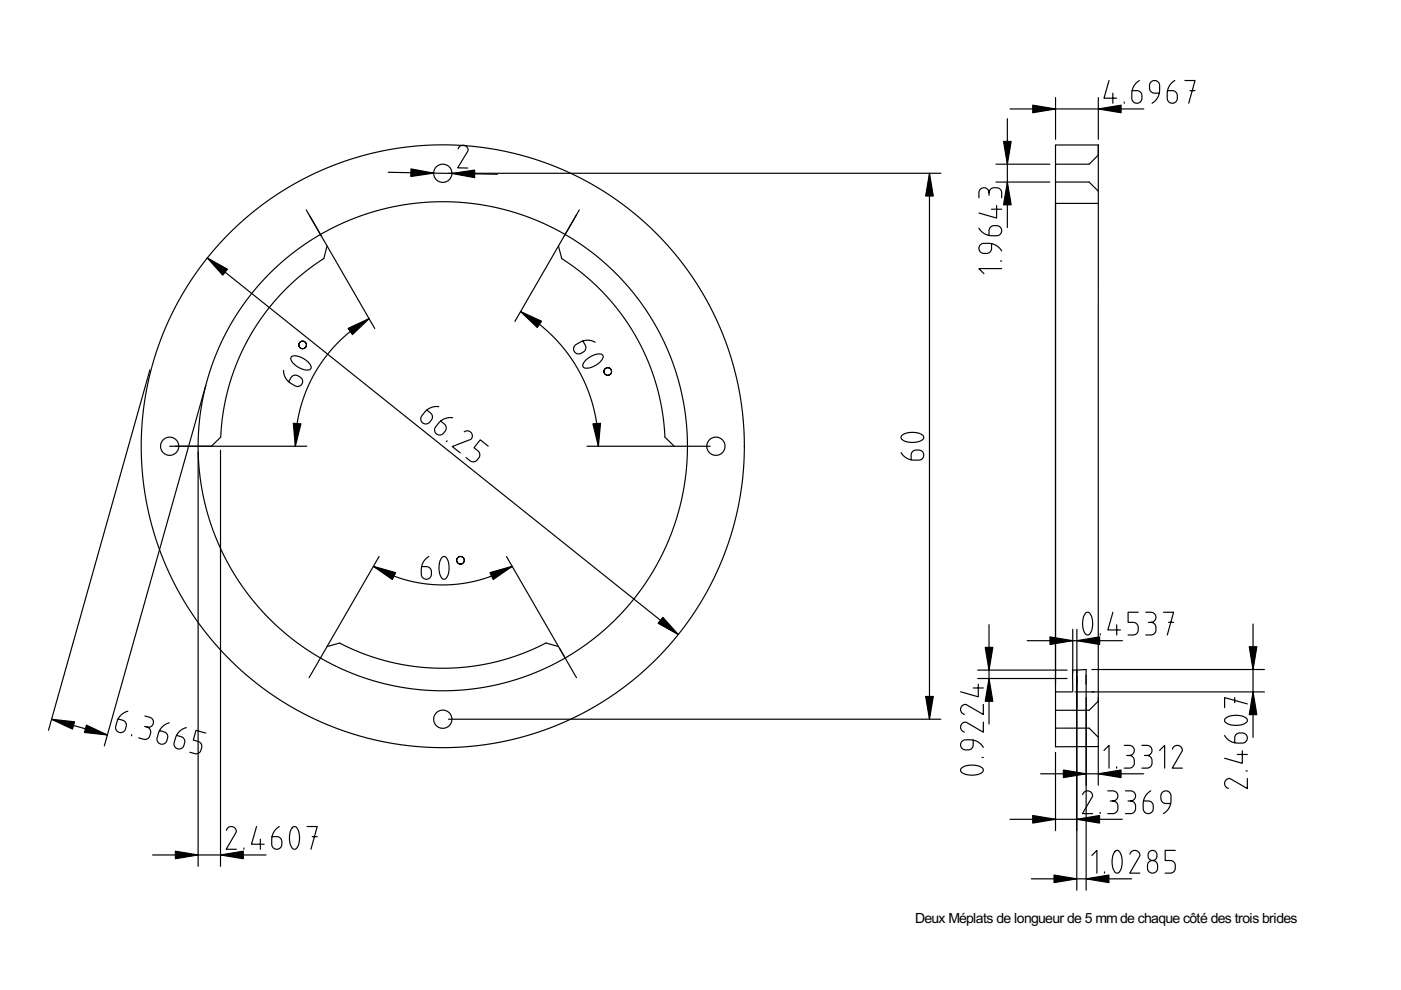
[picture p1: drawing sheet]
<svg xmlns="http://www.w3.org/2000/svg" width="297mm" height="210mm" viewBox="0 0 297 210" stroke-linecap="round" stroke-linejoin="round" font-family="sans-serif">
<defs><g id="words">
<text font-size="2.7" x="194" y="195.6">Deux Méplats de longueur de 5 mm de chaque côté des trois brides</text>
</g></defs>
<g fill="none" stroke="#000" stroke-width=".25">
<path d="M235.1 17.1l-1 3.7h2.6M235.9 19.8v2.1M241.6 17.1a3.2 3.2 0 0 0-1.6 2.8v.9a1.07 1.07 0 0 0 1 1.1 1.07 1.07 0 0 0 1.1-1.1v-.5a1.07 1.07 0 0 0-1.1-1.1h-1M245.8 19.8h-1a1.07 1.07 0 0 1-1.1-1.1v-.6a1.07 1.07 0 0 1 1.1-1 1.07 1.07 0 0 1 1.1 1v1a3.2 3.2 0 0 1-1.6 2.8M249.1 17.1a3.2 3.2 0 0 0-1.6 2.8v.9a1.07 1.07 0 0 0 1 1.1 1.07 1.07 0 0 0 1.1-1.1v-.5a1.07 1.07 0 0 0-1.1-1.1h-1M251.2 17.1h2.2l-1.4 4.8M252.3 19.2h1.1M82.3 36.5l23.2 .4M95.1 36.7h104.4M97.1 31.6a1.04 1.04 0 0 1 1.3-.8 1.04 1.04 0 0 1 .8 1.3l-2.2 3.5h2.2M197.1 36.7v115.8M211.2 34.8h11.4"/>
<path d="M211.2 38.6h11.4M213.6 25.2v23M214.1 23.1h28.4M223.8 30.8v127.5h9.1M223.8 38.6h7.1l2 1.9M223.8 20.7v8.8M223.8 30.7h9.1v135.8M232.9 32.9l-2 1.9h-7.1M232.9 20.7v8.8M238.4 21.6v.3M44 54.7l99.8 79.8M64.9 44.5l14.6 25.1"/>
<path d="M69.3 52.1l-.6 2.7-4.6 3.3-4.1 3.8-3.7 4.3-3.2 4.8-2.6 5.2-1.8 5.3-1.3 5.4-.6 5.8-2 1.9M118.4 52.2l.7 2.6 4.7 3.4 4.1 3.8 3.7 4.5 3.1 4.6 2.5 5.1 2 5.4 1.2 5.5 .6 5.6 2 1.9M122.8 44.5l-13.6 23.6M207.5 48.4a3.2 3.2 0 0 0 2.8 1.6h1a1.07 1.07 0 0 0 1.1-1.1 1.07 1.07 0 0 0-1.1-1.1h-.5a1.07 1.07 0 0 0-1.1 1.1v1M207.5 41.9v-1a1.07 1.07 0 0 1 1.1-1.1 1.07 1.07 0 0 1 1.1 1.1 1.07 1.07 0 0 1 1.1-1.1h.5a1.07 1.07 0 0 1 1.1 1.1v1M209.7 40.9v.5M210.2 51.7v1a1.07 1.07 0 0 1-1 1h-.6a1.07 1.07 0 0 1-1.1-1 1.07 1.07 0 0 1 1.1-1.1h1a3.2 3.2 0 0 1 2.8 1.6M210.2 44.4h2.2M211.3 43.6v2.6l-3.8-1M212.1 55.3h.3M212.4 57h-4.9l1.1 1M223.8 43.1h9.1"/>
<path d="M31.8 78.4l-21.5 76.4M60.1 78.5a3.2 3.2 0 0 0 1.6 2.8l.9 .5a1.07 1.07 0 0 0 1.4-.4 1.07 1.07 0 0 0-.4-1.5l-.4-.2a1.07 1.07 0 0 0-1.5 .4l-.5 .8M61.8 75.6a1.64 1.64 0 0 1 1.6 0 3.2 3.2 0 0 1 2.6 2.4 .92 .92 0 0 1-1.4 .4 3.8 3.8 0 0 1-3-2.3zM78.3 67.6l-3.5 2.3-3 2.6-2.8 3.1-2.2 3.4-1.8 3.7-1.3 3.8-.8 4-.3 4.1M78.3 67.6h.1M110.4 66.1l3.6 2.4 3.2 2.8 2.9 3.3 2.3 3.5 1.9 3.8 1.4 4.2 .9 4.2 .3 4.3M123.6 72.3l.5 .9a1.07 1.07 0 0 1-.4 1.4l-.5 .3a1.07 1.07 0 0 1-1.4-.4 1.07 1.07 0 0 1 .3-1.5l.9-.4a3.2 3.2 0 0 1 3.2 0M124.2 76.4a3.7 3.7 0 0 1 3.4-1.3 .67 .67 0 0 1 .1 1.1 3.8 3.8 0 0 1-3.9 1.8 .68 .68 0 0 1 0-1.1zM36 94.6h29M42 95.8v87.9M43.6 81.7l-21.5 76.5M46.8 95.5v88.2"/>
<path d="M93 86.2a3.2 3.2 0 0 0-3 1.2l-.6 .7a1.07 1.07 0 0 0 .2 1.6 1.07 1.07 0 0 0 1.5-.2l.4-.4a1.07 1.07 0 0 0-.2-1.5l-.8-.7M94.8 93.5l-.2 .2M96 88.6a3.2 3.2 0 0 0-3 1.1l-.6 .8a1.07 1.07 0 0 0 .1 1.5 1.07 1.07 0 0 0 1.5-.2l.4-.4a1.07 1.07 0 0 0-.2-1.5l-.8-.6M98.4 91.6a1.04 1.04 0 0 1 1.5 .1 1.04 1.04 0 0 1-.2 1.5l-3.8 1.5 1.7 1.3M103.5 94.6l-1.7-1.3-1.3 1.6 .8 .7a1.07 1.07 0 0 1 .2 1.5l-.3 .4a1.07 1.07 0 0 1-1.5 .2l-.9-.7M124.5 94.6h26.1M145.8 94.6h.1M157.8 94.6h.1M191 96a3.2 3.2 0 0 0 2.8 1.6h1a1.07 1.07 0 0 0 1.1-1.1 1.07 1.07 0 0 0-1.1-1.1h-.5a1.07 1.07 0 0 0-1.1 1.1v1M191.2 92.3a4.1 4.1 0 0 1 4.5 0 .66 .66 0 0 1-.4 1.1 3.8 3.8 0 0 1-4.2-.4l-.1-.4zM80.4 118l-14.9 25.7M90.9 118a3.2 3.2 0 0 0-1.6 2.8v.9a1.07 1.07 0 0 0 1.1 1.1 1.07 1.07 0 0 0 1.1-1.1v-.5a1.07 1.07 0 0 0-1.1-1.1h-1"/>
<path d="M93.7 118.2a.66 .66 0 0 1 1.1 .3 3.8 3.8 0 0 1-.4 4.2 .68 .68 0 0 1-.9-.4 4.3 4.3 0 0 1 .2-4.1zM107.4 118l14.8 25.7M79.2 120.1l3.5 1.7 3.6 1.2 3.8 .8 3.8 .2 3.8-.2 3.8-.8 3.6-1.2 3.5-1.7M108.6 120.1h.1M118.4 137.1l-2.7-.8-5.2 2.4-5.4 1.6-5.5 1-5.8 .4-5.6-.4-5.5-1-5.4-1.6-5.3-2.4-2.7 .8M209.7 132.4v21.1M217.8 135.8h20.2M227.4 133.4v9.3M228.3 133.4v9.3M230.2 130a.66 .66 0 0 1 1.1 .4 3.8 3.8 0 0 1-.4 4.2 .68 .68 0 0 1-1-.5 4.3 4.3 0 0 1 .3-4.1zM233.3 134.4v.2M236 129.8l-1.1 3.8h2.7"/>
<path d="M236.8 132.5v2.1M241.3 129.8h-2.1v2.2h1a1.07 1.07 0 0 1 1.1 1v.6a1.07 1.07 0 0 1-1.1 1h-1M242.9 129.8h1.1a1.07 1.07 0 0 1 1.1 1.1 1.07 1.07 0 0 1-1.1 1.1 1.07 1.07 0 0 1 1.1 1v.6a1.07 1.07 0 0 1-1.1 1h-1.1M243.5 132h.5M246.7 129.8h2.1l-1.3 4.8M247.8 132h1M265.7 132.3v24M10.9 152.5l11.9 3.3M27.1 150.8a3.2 3.2 0 0 0-2.3 2.2l-.3 1a1.07 1.07 0 0 0 .8 1.3 1.07 1.07 0 0 0 1.3-.8l.2-.5a1.07 1.07 0 0 0-.8-1.3l-1-.3M27.9 155.8v.2M30.7 154l.5 .2M30.7 151.8l1.1 .3a1.07 1.07 0 0 1 .7 1.3 1.07 1.07 0 0 1-1.3 .8 1.07 1.07 0 0 1 .7 1.3l-.1 .5a1.07 1.07 0 0 1-1.4 .7l-1-.3"/>
<path d="M35.9 153.3a3.2 3.2 0 0 0-2.3 2.2l-.3 .9a1.07 1.07 0 0 0 .8 1.4 1.07 1.07 0 0 0 1.3-.8l.1-.5a1.07 1.07 0 0 0-.7-1.3l-1-.3M39.5 154.3a3.2 3.2 0 0 0-2.3 2.2l-.3 .9a1.07 1.07 0 0 0 .8 1.4 1.07 1.07 0 0 0 1.3-.8l.1-.5a1.07 1.07 0 0 0-.7-1.3l-1-.3M43.6 155.4l-2-.5-.6 2 1 .3a1.07 1.07 0 0 1 .8 1.3l-.2 .5a1.07 1.07 0 0 1-1.3 .8l-1-.3M95.1 152.5h104.4M206.3 156.9v1a1.07 1.07 0 0 1-1 1.1h-.6a1.07 1.07 0 0 1-1-1.1 1.07 1.07 0 0 1 1-1h1a3.2 3.2 0 0 1 2.8 1.6M206.3 145.9h2.2M207.3 142.1h18.9M207.3 143.9h18.9M207.4 145.1v2.6l-3.7-1M208.5 153.1v2.1l-3.6-2a1.04 1.04 0 0 0-1.2 .8 1.04 1.04 0 0 0 .8 1.2M208.5 149.4v2.1l-3.6-2.1a1.04 1.04 0 0 0-1.2 .8 1.04 1.04 0 0 0 .8 1.3M223.8 146.7h3.5"/>
<path d="M223.8 159.5v16.6M223.8 154.4h7.1l2 1.9M227.9 146.7h40.2M228.3 142.1l2-.1-.1 3.1M228.3 142.1v3M228.3 142.1v46.6M228.3 142.1h-.9v4.6M230.3 143.2v45.5M231.5 142h36.6M232.9 148.7l-2 1.9h-7.1M234.1 159.1l1-1.1v4.9M238.3 158h1.1a1.07 1.07 0 0 1 1.1 1.1 1.07 1.07 0 0 1-1.1 1.1 1.07 1.07 0 0 1 1.1 1.1v.5a1.07 1.07 0 0 1-1.1 1.1h-1.1"/>
<path d="M242.1 158h1.1a1.07 1.07 0 0 1 1 1.1 1.07 1.07 0 0 1-1 1.1 1.07 1.07 0 0 1 1 1.1v.5a1.07 1.07 0 0 1-1 1.1h-1.1M245.9 159.1l1-1.1v4.9M248.6 158.8a1.04 1.04 0 0 1 1.2-.8 1.04 1.04 0 0 1 .8 1.3l-2.1 3.6h2.2M259.6 155.9a3.2 3.2 0 0 0 2.8 1.7h1a1.07 1.07 0 0 0 1.1-1.1 1.07 1.07 0 0 0-1.1-1.1h-.5a1.07 1.07 0 0 0-1.1 1.1v1M259.8 152.3a4.1 4.1 0 0 1 4.5 0 .66 .66 0 0 1-.4 1.1 3.8 3.8 0 0 1-4.2-.4l-.1-.4zM261.8 147.9v1.1M262.3 160h2.2M263.4 159.2v2.6l-3.8-1M264.5 149.2l-4.9-1.3v2.2M48 176a1.04 1.04 0 0 1 1.2-.7 1.04 1.04 0 0 1 .8 1.2l-2 3.6h2.1M51.7 179.8v.3M54.4 175.2l-1.1 3.8h2.7"/>
<path d="M55.2 177.9v2.2M59.2 175.2a3.2 3.2 0 0 0-1.6 2.8v1a1.07 1.07 0 0 0 1.1 1.1 1.07 1.07 0 0 0 1.1-1.1v-.5a1.07 1.07 0 0 0-1.1-1.1h-1M62 175.4a.66 .66 0 0 1 1.1 .4 3.8 3.8 0 0 1-.4 4.2 .68 .68 0 0 1-.9-.5 4.3 4.3 0 0 1 .2-4.1zM65.1 175.2h2.2l-1.4 4.9M66.2 177.4h1.1M203.8 162.9a4.1 4.1 0 0 1 4.5 0 .66 .66 0 0 1-.4 1.1 3.8 3.8 0 0 1-4.2-.4v-.4zM208.2 160.6h.3M214.1 173.7h23.9M220.6 164.1h21.9M229.5 168.5a1.04 1.04 0 0 1 1.3-.8 1.04 1.04 0 0 1 .8 1.2l-2.1 3.6h2.2M233.3 172.2v.3M234.9 167.7h1a1.07 1.07 0 0 1 1.1 1.1 1.07 1.07 0 0 1-1.1 1 1.07 1.07 0 0 1 1.1 1.1v.5a1.07 1.07 0 0 1-1.1 1.1h-1"/>
<path d="M235.4 169.8h.5M236.7 162.6v.3M238.6 167.7h1.1a1.07 1.07 0 0 1 1.1 1.1 1.07 1.07 0 0 1-1.1 1 1.07 1.07 0 0 1 1.1 1.1v.5a1.07 1.07 0 0 1-1.1 1.1h-1.1M238.9 160.2h.5M239.2 169.8h.5M242.6 160.2h.6M244 167.7a3.2 3.2 0 0 0-1.6 2.8v.9a1.07 1.07 0 0 0 1 1.1 1.07 1.07 0 0 0 1.1-1.1v-.5a1.07 1.07 0 0 0-1.1-1.1h-1M248.2 170.4h-1a1.07 1.07 0 0 1-1.1-1.1v-.5a1.07 1.07 0 0 1 1.1-1.1 1.07 1.07 0 0 1 1.1 1.1v.9a3.2 3.2 0 0 1-1.6 2.8M264.2 163.4h.3M264.5 165.1v2.1l-3.6-2.1a1.04 1.04 0 0 0-1.2 .8 1.04 1.04 0 0 0 .7 1.3M32.4 181.3h24M218.6 186.3h21.3"/>
<path d="M231.5 181.4l1.1-1.1v4.8M234.2 184.9v.2M236.4 180.5a.66 .66 0 0 1 1.1 .3 3.8 3.8 0 0 1-.4 4.3 .68 .68 0 0 1-.9-.5 4.3 4.3 0 0 1 .2-4.1zM239.6 181.1a1.04 1.04 0 0 1 1.2-.8 1.04 1.04 0 0 1 .8 1.3l-2.1 3.5h2.2M243.6 182.8a1.07 1.07 0 0 1 1.2-.3 1.07 1.07 0 0 1 .6 1v.6a1.07 1.07 0 0 1-1 1 1.07 1.07 0 0 1-1.1-1v-.8zM243.7 180.6a.94 .94 0 0 1 1-.2 .94 .94 0 0 1 .6 .8v.3a.94 .94 0 0 1-.9 .9 .94 .94 0 0 1-1-.9l.1-.5zM249.2 180.3h-2.2v2.1h1.1a1.07 1.07 0 0 1 1.1 1.1v.6a1.07 1.07 0 0 1-1.1 1h-1.1"/>
<circle cx="93.9" cy="36.7" r="1.93"/>
<circle cx="64.2" cy="73.1" r=".8"/>
<circle cx="128.9" cy="78.8" r=".8"/>
<circle cx="36" cy="94.6" r="1.93"/>
<circle cx="93.9" cy="94.6" r="51.9"/>
<circle cx="93.9" cy="94.6" r="63.9"/>
<circle cx="151.8" cy="94.6" r="1.93"/>
<circle cx="97.6" cy="118.8" r=".8"/>
<circle cx="93.9" cy="152.5" r="1.93"/>
</g>
<g fill="#000">
<path d="M87.1 35.8l4.8 .9-4.8 .7zM95.8 36.8l4.8-.7v1.6zM197.1 36.7l.8 4.9h-1.6zM212.8 30h1.6l-.8 4.8zM213.6 38.6l.8 4.8h-1.6zM219 22.3l4.8 .8-4.8 .8zM232.9 23.1l4.8-.8v1.6zM44 54.7l4.2 2.4-1 1.2zM73.8 69.6l4.5-2-3.6 3.3zM110.4 66.1l4.4 2-.9 1.3zM62.2 89.7l1.6 .2-1.2 4.7zM125.7 89.9l1.6-.2-.4 4.9z"/>
<path d="M79.2 120.1l4.7 1.3-.7 1.5zM103.9 121.4l4.7-1.3-4 2.8zM140.5 130.9l3.3 3.6-4.3-2.4zM222.6 135l4.8 .8-4.8 .8zM228.3 135.8l4.8-.8v1.6zM10.9 152.5l4.9 .5-.4 1.6zM18.3 153.8l4.5 2-4.9-.5zM196.3 147.7h1.6l-.8 4.8zM208.9 137.3h1.6l-.8 4.8zM209.7 143.9l.8 4.8h-1.6zM264.9 137.1h1.6l-.8 4.9zM265.7 146.7l.8 4.8h-1.6z"/>
<path d="M219 172.9l4.8 .8-4.8 .8zM228.3 173.7l4.8-.8v1.6zM225.5 163.3l4.8 .8-4.8 .8zM232.9 164.1l4.8-.8v1.6zM37.2 180.5l4.8 .8-4.8 .8zM46.8 181.3l4.8-.8v1.6zM223.5 185.5l4.8 .8-4.8 .8zM230.3 186.3l4.8-.8v1.6z"/>
</g>
<g fill="#000" stroke="#000" stroke-width=".25">
<path d="M87.1 35.8l4.8 .9-4.8 .7zM95.8 36.8l4.8-.7v1.6zM197.1 36.7l.8 4.9h-1.6zM212.8 30h1.6l-.8 4.8zM213.6 38.6l.8 4.8h-1.6zM219 22.3l4.8 .8-4.8 .8zM232.9 23.1l4.8-.8v1.6zM44 54.7l4.2 2.4-1 1.2zM73.8 69.6l4.5-2-3.6 3.3zM110.4 66.1l4.4 2-.9 1.3zM62.2 89.7l1.6 .2-1.2 4.7zM125.7 89.9l1.6-.2-.4 4.9z"/>
<path d="M79.2 120.1l4.7 1.3-.7 1.5zM103.9 121.4l4.7-1.3-4 2.8zM140.5 130.9l3.3 3.6-4.3-2.4zM222.6 135l4.8 .8-4.8 .8zM228.3 135.8l4.8-.8v1.6zM10.9 152.5l4.9 .5-.4 1.6zM18.3 153.8l4.5 2-4.9-.5zM196.3 147.7h1.6l-.8 4.8zM208.9 137.3h1.6l-.8 4.8zM209.7 143.9l.8 4.8h-1.6zM264.9 137.1h1.6l-.8 4.9zM265.7 146.7l.8 4.8h-1.6z"/>
<path d="M219 172.9l4.8 .8-4.8 .8zM228.3 173.7l4.8-.8v1.6zM225.5 163.3l4.8 .8-4.8 .8zM232.9 164.1l4.8-.8v1.6zM37.2 180.5l4.8 .8-4.8 .8zM46.8 181.3l4.8-.8v1.6zM223.5 185.5l4.8 .8-4.8 .8zM230.3 186.3l4.8-.8v1.6z"/>
</g>
<use href="#words"/>
</svg>
